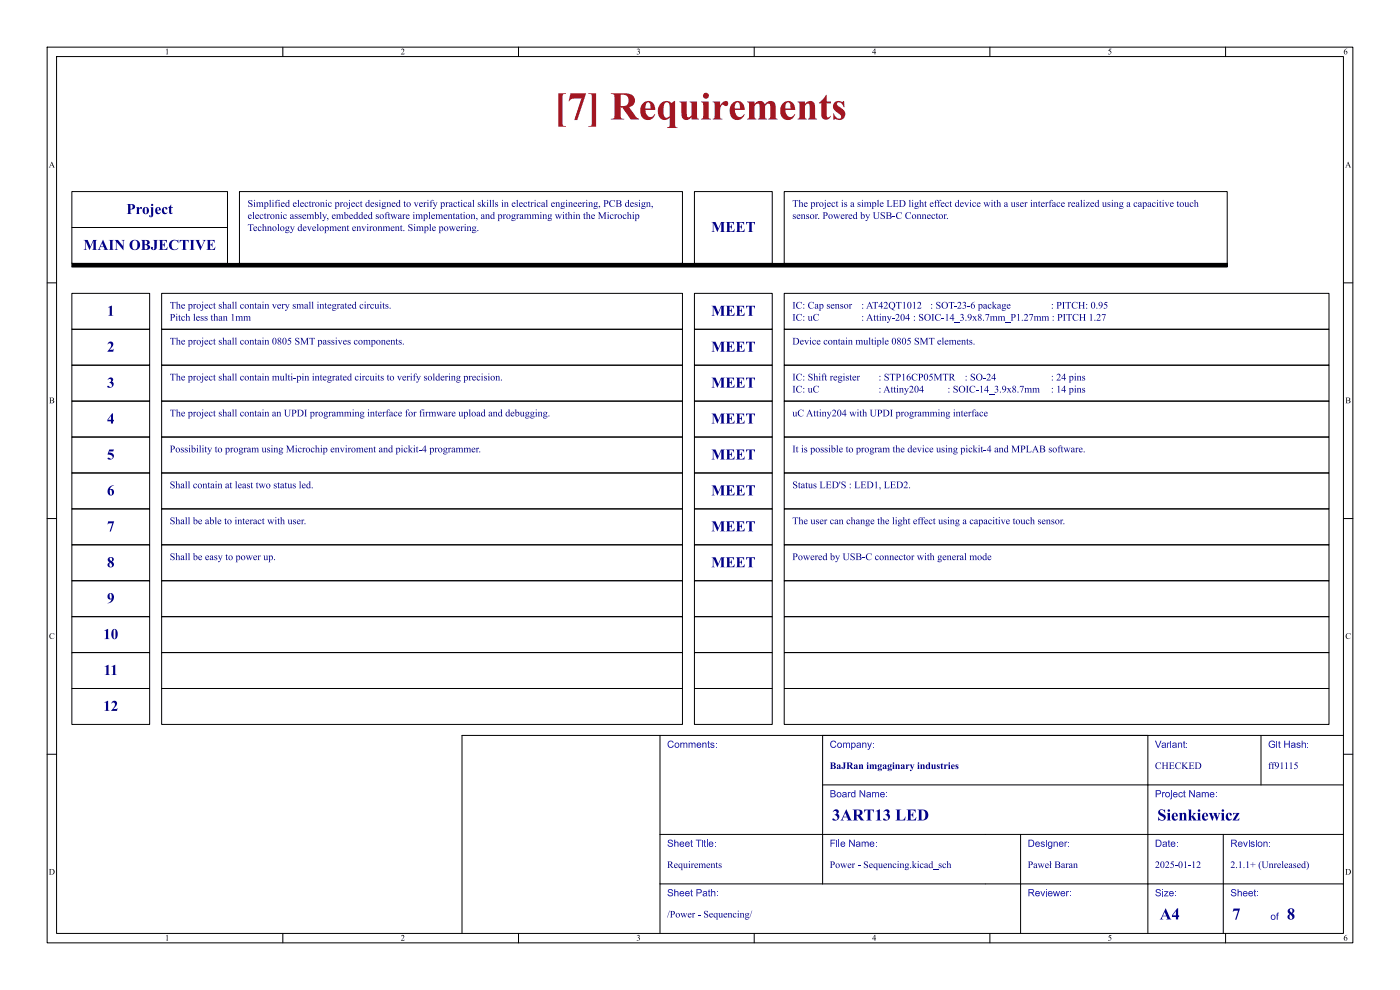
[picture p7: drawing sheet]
<svg xmlns="http://www.w3.org/2000/svg" width="297mm" height="210mm" viewBox="0 0 297 210" stroke-linecap="round" stroke-linejoin="round" font-family="sans-serif">
<defs><g id="words">
<text font-size="8.4" fill="#a21622" x="117.5" y="27.5">[7] Requirements</text>
<g font-size="3.5" fill="#00007f">
<text x="176.5" y="174.9">3ART13LED</text>
<text x="245.5" y="174.9">Sienkiewicz</text>
<text x="246" y="195.9">A4</text>
<text x="261.4" y="196">7</text>
<text x="273" y="196">8</text>
</g>
<g font-size="3.2" fill="#00007f">
<text x="26.8" y="46.2">Project</text>
<text x="17.7" y="53.8">MAIN OBJECTIVE</text>
<text x="150.9" y="50">MEET</text>
<text x="22.7" y="67.8">1</text>
<text x="150.9" y="67.8">MEET</text>
<text x="22.7" y="75.4">2</text>
<text x="150.9" y="75.4">MEET</text>
<text x="22.7" y="83.1">3</text>
<text x="150.9" y="83.1">MEET</text>
<text x="22.7" y="90.7">4</text>
<text x="150.9" y="90.7">MEET</text>
<text x="22.7" y="98.3">5</text>
<text x="150.9" y="98.3">MEET</text>
<text x="22.7" y="105.9">6</text>
<text x="150.9" y="105.9">MEET</text>
<text x="22.7" y="113.5">7</text>
<text x="150.9" y="113.5">MEET</text>
<text x="22.7" y="121.2">8</text>
<text x="150.9" y="121.2">MEET</text>
<text x="22.7" y="128.8">9</text>
<text x="21.9" y="136.4">10</text>
<text x="22" y="144">11</text>
<text x="21.9" y="151.6">12</text>
</g>
<g font-size="2.1" fill="#00007f">
<text x="52.5" y="44.7">Simplifiedelectronicprojectdesignedto verify practicalskills in electricalengineering,PCBdesign,</text>
<text x="52.5" y="47.3">electronicassembly,embeddedsoftwareimplementation,andprogrammingwithin theMicrochip</text>
<text x="168.1" y="44.7">Theprojectis asimpleLED light effectdevicewith auserinterfacerealizedusingacapacitivetouch</text>
<text x="168.1" y="47.3">sensor.Poweredby USB-CConnector.</text>
<text x="52.5" y="49.8">Technologydevelopmentenvironment.Simplepowering.</text>
<text x="36" y="66.3">Theprojectshallcontainverysmallintegratedcircuits.</text>
<text x="36" y="68.9">Pitchlessthan1mm</text>
<text x="168.1" y="66.3">IC: Capsensor : AT42QT1012 :</text>
<text x="168.1" y="68.9">IC: uC</text>
<text x="183.4" y="68.9">Attiny-204 : SOIC-14_3.9x8.7mm_P1.27mm</text>
<text x="199.5" y="66.3">SOT-23-6package:</text>
<text x="223.9" y="68.9">: PITCH1.27</text>
<text x="228.1" y="66.3">PITCH:0.95</text>
<text x="36" y="73.9">Theprojectshallcontain0805SMT passivescomponents.</text>
<text x="168.1" y="73.9">Devicecontainmultiple0805SMT elements.</text>
<text x="36" y="81.6">Theprojectshallcontainmulti-pin integratedcircuitsto verify solderingprecision.</text>
<text x="168.1" y="81.6">IC: Shift register:</text>
<text x="187.7" y="81.6">STP16CP05MTR :</text>
<text x="207.1" y="81.6">SO-24:</text>
<text x="36" y="89.2">TheprojectshallcontainanUPDI programminginterfacefor firmwareuploadanddebugging.</text>
<text x="168.1" y="89.2">uCAttiny204with UPDI programminginterface</text>
<text x="168.1" y="84.1">IC: uC:</text>
<text x="200.9" y="84.1">:</text>
<text x="205.7" y="84.1">SOIC-14_3.9x8.7mm:</text>
<text x="36" y="96.8">Possibilityto programusingMicrochipenviromentandpickit-4 programmer.</text>
<text x="168.1" y="96.8">It is possibleto programthedeviceusingpickit-4 andMPLAB software.</text>
<text x="36" y="104.4">Shallcontainatleasttwo statusled.</text>
<text x="168.1" y="104.4">StatusLED'S: LED1, LED2.</text>
<text x="36" y="112">Shallbeableto interactwith user.</text>
<text x="168.1" y="112">Theusercanchangethelight effectusingacapacitivetouchsensor.</text>
<text x="36" y="119.7">Shallbeeasyto powerup.</text>
<text x="168.1" y="119.7">Poweredby USB-Cconnectorwith generalmode</text>
<text x="176" y="163.7">BaJRanimgaginaryindustries</text>
<text x="245" y="163.7">CHECKED</text>
<text x="269" y="163.7">ff91115</text>
<text x="141.5" y="184.7">Requirements</text>
<text x="176" y="184.7">Power- Sequencing.kicad_sch</text>
<text x="223.7" y="184.7">Baran</text>
<text x="245" y="184.7">2025-01-12</text>
<text x="261" y="184.7">2.1.1+(Unreleased)</text>
<text x="141.5" y="195.2">/Power- Sequencing/</text>
</g>
<g font-size="2.1" fill="#00f">
<text x="141.5" y="159.2">Comments:</text>
<text x="176" y="159.2">Company:</text>
<text x="245" y="159.2">Variant:</text>
<text x="269" y="159.2">Git Hash:</text>
<text x="176" y="169.7">Board Name:</text>
<text x="245" y="169.7">Project Name:</text>
<text x="141.5" y="180.2">Sheet Title:</text>
<text x="176" y="180.2">File Name:</text>
<text x="218" y="180.2">Designer:</text>
<text x="245" y="180.2">Date:</text>
<text x="261" y="180.2">Revision:</text>
<text x="141.5" y="190.7">Sheet Path:</text>
<text x="218" y="190.7">Reviewer:</text>
<text x="245" y="190.7">Size:</text>
<text x="261" y="190.7">Sheet:</text>
<text x="269.5" y="195.7">of</text>
</g>
<g font-size="1.8">
<text x="35" y="12">1</text>
<text x="85" y="12">2</text>
<text x="135" y="12">3</text>
<text x="185" y="12">4</text>
<text x="235" y="12">5</text>
<text x="285" y="12">6</text>
<text x="10.3" y="36">A</text>
<text x="285.3" y="36">A</text>
<text x="10.4" y="86">B</text>
<text x="285.4" y="86">B</text>
<text x="10.4" y="136">C</text>
<text x="285.4" y="136">C</text>
<text x="10.3" y="186">D</text>
<text x="285.3" y="186">D</text>
<text x="35" y="200">1</text>
<text x="85" y="200">2</text>
<text x="135" y="200">3</text>
<text x="185" y="200">4</text>
<text x="235" y="200">5</text>
<text x="285" y="200">6</text>
</g>
</g></defs>
<g fill="none" stroke="#000" stroke-width=".21">
<path d="M10 10h277v190h-277zM12 12h273v186h-273zM60 10v2M110 10v2M160 10v2M210 10v2M260 10v2M10 60h2M285 60h2M10 110h2M285 110h2M10 160h2"/>
<path d="M209 177h76M216.5 177v21M259.5 177v21M285 160h2M285 166.5h-41.5v31.5M60 198v2M110 198v2M160 198v2M209 187.5h76M210 198v2M260 198v2"/>
</g>
<g fill="#00007f">
<path d="M218 182.7h.6a.42 .42 0 0 1 .5 .5 .42 .42 0 0 1-.7 .3l.1 .5 .1 .1h-.6l.2-.1v-1.2h.2v.6a.31 .31 0 0 0 .5-.3 .31 .31 0 0 0-.5-.3z"/>
<path d="M219.4 183.2l.5 .1 .1 .7 .1-.1-.1 .2-.7-.1v-.1l.3 .1 .2-.1v-.3l-.5 .3 .5-.4-.2-.3-.3 .3z"/>
<path d="M220.1 183.2h.4l-.1 .1 .2 .6 .3-.4-.3-.3h.5l-.1 .1 .2 .6 .2-.6-.1-.1h.3l-.4 1-.3-.6-.3 .6z"/>
<path d="M221.8 183.3l.4-.1 .3 .2v.1h-.6l.1 .4 .3 .1 .2-.2a.38 .38 0 0 1-.6 .3 .38 .38 0 0 1 0-.6h.4l-.2-.3-.4 .3z"/>
<path d="M222.6 182.8l.3-.1v.6l.2-.2-.2 .3 .1 .6 .1 .1h-.5l.2-.2v-.4l-.2 .2 .2-.3v-.5z"/>
</g>
<path d="M166.4 69.9h115.5v7.6h-115.5zM140 156v42M174.5 156v31.5M243.5 156v10.5h-69M267.5 156v10.5M285 156h-187v42M140 177h69M140 187.5h69" fill="none" stroke="#000" stroke-width=".21"/>
<path d="M15.2 55.9h245.1v.7h-245.1z" fill="#000"/>
<g fill="#00007f">
<path d="M184.3 71.7l.3-.1v1.4l.1 .1h-.4l.1-.1v-1z"/>
<path d="M187.1 71.7l.3-.1v1.4l.2 .1h-.5l.2-.1v-1z"/>
<path d="M199.8 71.7l.3-.1v1.4l.2 .1h-.5l.1-.1 .1-1z"/>
<circle cx="171.9" cy="71.7" r=".1"/>
<circle cx="179.6" cy="71.7" r=".1"/>
<circle cx="185.7" cy="71.7" r=".1"/>
</g>
<path d="M147.3 115.6h16.5v7.6h-16.5zM166.4 108h115.5v7.6h-115.5zM147.3 130.8h16.5v7.6h-16.5zM147.3 123.2h16.5v7.6h-16.5zM147.3 138.4h16.5v7.7h-16.5z" fill="none" stroke="#000" stroke-width=".21"/>
<g fill="#00007f">
<path d="M169.4 109.8l.3-.1v.7l.3-.2 .2 .1 .2 .9h-.4l.1-.2v-.6l-.1-.1-.3 .2v.6l.2 .1h-.5l.2-.1v-1z"/>
<path d="M180.5 109.8l.3-.1v.7l.3-.2 .2 .1 .2 .9h-.5l.2-.2v-.6l-.2-.1-.2 .2v.6l.2 .1h-.5l.1-.1v-1z"/>
<path d="M186.7 109.8l.3-.1v.7l.3-.2 .2 .1 .2 .9h-.4l.1-.2v-.6l-.1-.1-.3 .2v.6l.2 .1h-.5l.1-.1 .1-1z"/>
<path d="M189.3 109.8l.3-.1v1.4l.2 .1h-.5l.1-.1v-1z"/>
<path d="M191.5 109.8l.3-.1v.7l.3-.2 .2 .1 .2 .9h-.4l.1-.2v-.6l-.1-.1-.3 .2v.6l.2 .1h-.5l.1-.1v-1z"/>
<path d="M195 109.8l.3-.1 .2 .1v.2l-.3-.2-.1 .1v.3l.2 .1h-.2v.7l.2 .2h-.6l.2-.1v-.8l-.2-.1h.2z"/>
<path d="M195.7 109.8l.2-.1 .3 .1-.1 .2-.2-.2-.2 .1v.3l.3 .1h-.3v.7l.2 .2h-.5l.1-.1 .1-.8-.2-.1h.2z"/>
<path d="M218.5 109.8l.3-.1v.7l.3-.2 .2 .1 .2 .9h-.4l.1-.2v-.6l-.1-.1-.3 .2 .1 .6 .1 .1h-.5l.2-.1v-1z"/>
<circle cx="190.1" cy="109.8" r=".1"/>
<circle cx="201.2" cy="109.8" r=".1"/>
<circle cx="210.8" cy="109.8" r=".1"/>
<circle cx="212" cy="109.8" r=".1"/>
</g>
<path d="M166.4 115.6h115.5v7.6h-115.5zM166.4 138.4h115.5v7.7h-115.5zM166.4 130.8h115.5v7.6h-115.5zM166.4 146.1h115.5v7.6h-115.5z" fill="none" stroke="#000" stroke-width=".21"/>
<g fill="#00007f">
<path d="M175.1 117.4l.3-.1v1.3l.2 .1-.3 .1-.1-.1-.4 .1-.2-.3v-.2h.1l.2 .4 .3-.1-.1-.7h-.2l-.2 .4h-.1l.2-.4h.4v-.4z"/>
<path d="M176.1 117.4l.3-.1v.7a.46 .46 0 0 1 .7 .3 .46 .46 0 0 1-.5 .5l-.4-.1v-.6h.2v.6a.33 .33 0 0 0 .5-.3 .33 .33 0 0 0-.5-.3h-.2v-.6z"/>
<path d="M197.2 117.4l.4-.1v.7l.2-.2 .3 .1 .2 .9h-.5l.2-.2-.1-.6h-.1l-.2 .1v.6l.1 .1h-.5l.2-.1v-1z"/>
<path d="M204.6 117.4l.3-.1v1.4l.2 .1h-.5l.1-.1v-1z"/>
<path d="M208.9 117.4l.4-.1v1.3l.1 .1-.3 .1v-.1l-.4 .1-.3-.3v-.2h.2l.2 .4 .3-.1-.1-.7h-.2l-.2 .4h-.2l.3-.4h.4v-.4z"/>
<circle cx="196.3" cy="117.4" r=".1"/>
</g>
<path d="M166.4 62.2h115.5v7.7h-115.5zM166.4 123.2h115.5v7.6h-115.5z" fill="none" stroke="#000" stroke-width=".21"/>
<g fill="#00007f">
<path d="M198.7 64.1l.7-.1v.5a.3 .3 0 0 0-.3-.4 .3 .3 0 0 0-.2 .4l.1 .1a.49 .49 0 0 1 .5 .3 .49 .49 0 0 1-.2 .6h-.7l.1-.5a.33 .33 0 0 0 .3 .5 .33 .33 0 0 0 .2-.5 .52 .52 0 0 1-.5-.3 .52 .52 0 0 1 0-.6z"/>
<path d="M210.4 64.1l.4-.1v.9l.3-.3-.1-.1h.4l-.5 .4 .6 .6h-.5l-.2-.6v.5l.1 .1h-.5l.2-.2v-1.1z"/>
<path d="M224.1 64.1h.5a.43 .43 0 0 1 .6 .4 .43 .43 0 0 1-.7 .3v.6l.2 .1h-.6l.2-.2v-1.1h.2v.6a.32 .32 0 0 0 .4-.3 .32 .32 0 0 0-.4-.3z"/>
<path d="M225.3 64.1h.6l-.2 .2v1l.2 .2h-.6l.2-.3v-1z"/>
<path d="M226.1 64.1h1.1v.3l-.1-.2-.4-.1v1.2l.2 .2h-.6l.2-.2v-1.2l-.3 .1-.2 .2z"/>
<path d="M227.6 64.2l1-.2v.5a.54 .54 0 0 0-.7-.4 .54 .54 0 0 0-.3 .8l.1 .3 .3 .2h.4l.2-.3a.61 .61 0 0 1-.9 .3 .77 .77 0 0 1-.1-1.2z"/>
<circle cx="223.2" cy="64.6" r=".12"/>
<circle cx="223.2" cy="65.4" r=".12"/>
</g>
<path d="M166.4 85.1h115.5v7.6h-115.5zM166.4 100.3h115.5v7.7h-115.5z" fill="none" stroke="#000" stroke-width=".21"/>
<g fill="#00007f">
<path d="M182.9 87l.3-.2v.7l.3-.1h.2l.2 .9h-.4l.1-.2v-.5l-.1-.1-.3 .1 .1 .6 .1 .1h-.5l.2-.1v-1z"/>
<path d="M206.4 87l.3-.2 .3 .2-.1 .1-.2-.2-.2 .1v.4h.2h-.2v.8l.2 .1h-.6l.2-.1v-.8h-.2h.2z"/>
<circle cx="174" cy="87" r=".1"/>
<circle cx="182" cy="87" r=".1"/>
<circle cx="199.2" cy="87" r=".1"/>
<circle cx="202.4" cy="87" r=".1"/>
</g>
<path d="M166.4 77.5h115.5v7.6h-115.5zM147.3 146.1h16.5v7.6h-16.5z" fill="none" stroke="#000" stroke-width=".21"/>
<g fill="#00007f">
<path d="M172.5 79.3l.4-.1v.7l.2-.2 .3 .1 .2 .9h-.5l.2-.2-.1-.6h-.1l-.2 .1v.6l.1 .1h-.4l.1-.1v-1z"/>
<path d="M174.6 79.3l.3-.1 .2 .2-.1 .1-.2-.2-.2 .1v.3l.3 .1h-.3v.7l.2 .2h-.5l.1-.1 .1-.8-.2-.1h.2z"/>
<path d="M206 79.4l.8-.1-.1 .4a.3 .3 0 0 0-.2-.4 .3 .3 0 0 0-.3 .4l.1 .1a.49 .49 0 0 1 .5 .3 .49 .49 0 0 1-.2 .6h-.7l.1-.4a.33 .33 0 0 0 .3 .4 .33 .33 0 0 0 .3-.5h-.1a.52 .52 0 0 1-.5-.3 .52 .52 0 0 1 0-.5z"/>
<path d="M224.3 79.4a.47 .47 0 0 1 .7 .2 .47 .47 0 0 1-.3 .6l-.4 .3 .8-.1-.1 .3h-.9a.89 .89 0 0 0 .6-1.2l-.3-.1-.2 .3z"/>
<path d="M225.8 79.3h.1v.9h.2v.1h-.2v.4h-.1v-.4h-.6v-.1h.6v-.7l-.6 .7z"/>
<path d="M226.7 79.8l.4-.1v.3a.4 .4 0 0 1 .6-.2 .4 .4 0 0 1 0 .6l-.2 .3h-.4v.4l.1 .1h-.5l.2-.2v-1h.2v.6a.32 .32 0 0 0 .4-.3 .32 .32 0 0 0-.4-.3z"/>
<path d="M227.9 79.8l.3-.1v.9l.1 .1h-.4l.1-.6z"/>
<path d="M228.4 79.8l.3-.1v.2l.5-.1 .3 .9h-.5l.1-.2-.1-.6-.3 .1v.6l.2 .1h-.5l.2-.1v-.6z"/>
<path d="M229.6 79.8l.5-.1v.4l-.1-.3-.3 .1 .2 .2a.35 .35 0 0 1 .3 .5 .35 .35 0 0 1-.6 .1v-.3l.2 .3 .3-.2-.5-.4z"/>
<path d="M188.1 81.8l.8 1.5h-.6l.2-.1-.1-.4h-.6l-.1 .3 .1 .2h-.4l.3-.6h.6l-.2-.5-.4 .5z"/>
<path d="M189.2 82l.1 .3h.2l-.2 .1v.7h.2l-.2 .2-.2-.2v-.7h-.2z"/>
<path d="M189.8 82l.1 .3h.2l-.2 .1v.7h.2l-.2 .2-.2-.2v-.7h-.2z"/>
<path d="M190.2 82.4l.3-.1v.8l.1 .2h-.4l.1-.6z"/>
<path d="M190.7 82.4l.3-.1v.2l.5-.2 .3 1h-.5l.1-.2-.1-.7-.3 .1v.6l.2 .2h-.5l.2-.1v-.7z"/>
<path d="M191.8 82.3h.4l-.1 .2 .3 .5 .2-.6-.1-.1h.3l-.8 1.4-.2-.1 .3-.1 .2-.3z"/>
<path d="M193.1 81.9a.47 .47 0 0 1 .6 .2 .47 .47 0 0 1-.3 .7l-.3 .3 .7-.1-.1 .3-.8-.1a.89 .89 0 0 0 .6-1.1l-.3-.1-.3 .2z"/>
<path d="M194.2 82v-.1a.72 .72 0 0 1 .8 .5 .72 .72 0 0 1-.4 .9h-.3l-.2-.2-.1-.5h.2a.36 .36 0 0 0-.1 .4 .36 .36 0 0 0 .4 .2l.2-.9-.2-.4a.43 .43 0 0 0-.3 .7h-.2z"/>
<path d="M195.7 81.8h.1v.9h.2v.2h-.2v.4h-.2v-.4h-.6v-.2h.6v-.7l-.6 .7z"/>
<path d="M202.4 81.9l.7-.1v.5a.3 .3 0 0 0-.3-.4 .3 .3 0 0 0-.3 .4l.1 .1a.49 .49 0 0 1 .6 .3 .49 .49 0 0 1-.3 .6h-.6v-.5a.33 .33 0 0 0 .3 .5 .33 .33 0 0 0 .3-.5h-.1a.52 .52 0 0 1-.4-.3 .52 .52 0 0 1 0-.6z"/>
<path d="M203.6 82a.71 .71 0 0 1 1.1 .2 .71 .71 0 0 1-.4 1 .71 .71 0 0 1-.9-.6h.2a.51 .51 0 0 0 .6 .6 .51 .51 0 0 0 .3-.8 .47 .47 0 0 0-.5-.5 .47 .47 0 0 0-.4 .7h-.2z"/>
<path d="M204.9 81.9h.6l-.2 .2v1l.2 .2h-.6l.2-.3v-1z"/>
<path d="M226.7 82.4l.4-.1v.2a.4 .4 0 0 1 .6-.1 .4 .4 0 0 1 0 .6l-.2 .3-.4-.1v.4l.1 .1h-.5l.2-.1v-1h.2v.5a.32 .32 0 0 0 .4-.3 .32 .32 0 0 0-.4-.2z"/>
<path d="M227.9 82.4l.3-.1v.8l.1 .2h-.4l.1-.6z"/>
<path d="M228.4 82.4l.3-.1v.2l.5-.2 .3 1h-.5l.1-.2-.1-.7-.3 .1v.6l.2 .2h-.5l.2-.1v-.7z"/>
<path d="M229.6 82.4l.5-.1v.3l-.1-.2h-.3l.2 .3a.35 .35 0 0 1 .3 .4 .35 .35 0 0 1-.6 .2v-.4l.2 .3 .3-.1-.5-.4z"/>
<circle cx="173.9" cy="79.3" r=".1"/>
<circle cx="179.1" cy="79.3" r=".1"/>
<circle cx="186.7" cy="79.8" r=".12"/>
<circle cx="186.7" cy="80.6" r=".12"/>
<circle cx="223.2" cy="79.8" r=".12"/>
<circle cx="223.2" cy="80.6" r=".12"/>
<circle cx="228.1" cy="79.3" r=".1"/>
<circle cx="186.7" cy="82.4" r=".12"/>
<circle cx="186.7" cy="83.2" r=".12"/>
<circle cx="228.1" cy="81.9" r=".1"/>
</g>
<path d="M166.4 92.7h115.5v7.6h-115.5z" fill="none" stroke="#000" stroke-width=".21"/>
<g fill="#00007f">
<path d="M176.3 94.6l.3-.1v.7a.46 .46 0 0 1 .7 .2 .46 .46 0 0 1-.5 .6l-.4-.1v-.7h.2v.6a.33 .33 0 0 0 .5-.3 .33 .33 0 0 0-.5-.3h-.2v-.5z"/>
<path d="M177.4 94.6l.3-.1v1.3l.2 .1h-.5l.1-.1v-.9z"/>
<path d="M190 94.6l.3-.1v.7l.2-.2h.3l.2 .9h-.5l.2-.2v-.5l-.2-.1-.2 .1v.7h.1h-.4l.1-.1v-.9z"/>
<path d="M193.1 94.6l.3-.1v1.3l.2 .1-.3 .1-.1-.2-.4 .1-.2-.3v-.2h.1l.2 .4h.3l-.1-.7h-.2l-.2 .3h-.1l.2-.4h.4v-.4z"/>
<path d="M206.4 94.6l.3-.1v.9l.3-.3v-.1h.4l-.5 .4 .5 .5h-.4l-.3-.5v.5h.1h-.4l.1-.2v-1z"/>
<path d="M213.5 94.6l.3-.1v1.3l.2 .1-.3 .1v-.2l-.5 .1-.2-.3v-.2h.2l.1 .4h.4l-.2-.7h-.2l-.1 .3h-.2l.3-.4h.4l-.1-.4z"/>
<path d="M224.7 94.6l.3-.1 .2 .1-.1 .1-.2-.2-.2 .1v.4l.3 .1h-.3v.7l.2 .1h-.5l.1-.1 .1-.7-.2-.1h.2z"/>
<circle cx="170.2" cy="94.6" r=".1"/>
<circle cx="176" cy="94.6" r=".1"/>
<circle cx="195.9" cy="94.6" r=".1"/>
<circle cx="200.8" cy="94.6" r=".1"/>
<circle cx="205.1" cy="94.6" r=".1"/>
<circle cx="207.7" cy="94.6" r=".1"/>
</g>
<path d="M166.4 40.6h93.9v15.3h-93.9zM147.3 77.5h16.5v7.6h-16.5zM147.3 69.9h16.5v7.6h-16.5z" fill="none" stroke="#000" stroke-width=".21"/>
<g fill="#00007f">
<path d="M169.4 42.5l.3-.1v.7l.3-.2 .2 .1 .2 .9h-.4l.1-.2v-.6l-.1-.1-.3 .2v.6l.2 .1h-.5l.2-.2v-.9z"/>
<path d="M186 42.5l.4-.1v1.3l.1 .2h-.4l.1-.2v-.9z"/>
<path d="M192.8 42.5l.3-.1v1.3l.2 .2h-.5l.1-.2v-.9z"/>
<path d="M195 42.5l.3-.1v.7l.3-.2 .2 .1 .2 .9h-.4l.1-.2v-.6l-.1-.1-.3 .2v.6l.2 .1h-.5l.1-.2v-.9z"/>
<path d="M198.5 42.5l.3-.1 .2 .1v.2l-.3-.2-.1 .1-.1 .3 .3 .1h-.3l.1 .7 .2 .2h-.6l.2-.1v-.8l-.2-.1h.2z"/>
<path d="M199.2 42.5l.2-.1 .3 .1-.1 .2-.2-.2-.2 .1v.3l.3 .1h-.3v.7l.2 .2h-.5l.1-.1v-.8l-.1-.1h.1z"/>
<path d="M203.1 42.5l.3-.1v1.3l.2 .1-.3 .1v-.1l-.5 .1-.2-.4v-.1h.2l.1 .3h.4l-.2-.7h-.2l-.1 .4h-.2l.3-.5 .4 .1-.1-.4z"/>
<path d="M211.3 42.5l.4-.1v.7l.2-.2 .3 .1 .2 .9h-.5l.2-.2v-.6l-.2-.1-.2 .2v.6l.1 .1h-.4l.1-.2v-.9z"/>
<path d="M222.8 42.5l.3-.1 .2 .1-.1 .2-.2-.2-.1 .1-.1 .3 .3 .1h-.3l.1 .7 .2 .2h-.6l.2-.1v-.8l-.2-.1h.2z"/>
<path d="M229.2 42.5l.3-.1v1.3l.1 .2h-.4l.1-.2v-.9z"/>
<path d="M232.8 42.5l.3-.1v1.3l.1 .1-.2 .1-.1-.1-.4 .1-.2-.4v-.1h.1l.2 .3h.3l-.1-.7h-.2l-.2 .4h-.1l.2-.5 .4 .1v-.4z"/>
<path d="M253.3 42.5l.3-.1v.7l.3-.2 .2 .1 .2 .9h-.5l.2-.2v-.6l-.2-.1-.2 .2v.6l.2 .1h-.5l.1-.2v-.9z"/>
<path d="M181.5 45.1l.3-.1v1.3l.1 .1-.2 .1-.1-.2-.4 .1-.2-.3v-.2h.1l.2 .4h.3l-.1-.7h-.2l-.2 .3h-.1l.2-.4h.4v-.4z"/>
<path d="M182.5 45.1l.3-.1v.6a.46 .46 0 0 1 .7 .3 .46 .46 0 0 1-.5 .6l-.4-.2v-.6h.2v.6a.33 .33 0 0 0 .5-.3 .33 .33 0 0 0-.5-.3h-.2v-.6z"/>
<circle cx="175.1" cy="42.5" r=".11"/>
<circle cx="178.7" cy="42.5" r=".1"/>
<circle cx="183" cy="42.5" r=".1"/>
<circle cx="193.6" cy="42.5" r=".1"/>
<circle cx="205.9" cy="42.5" r=".1"/>
<circle cx="210.5" cy="42.5" r=".1"/>
<circle cx="218.8" cy="42.5" r=".1"/>
<circle cx="230" cy="42.5" r=".1"/>
<circle cx="236" cy="42.5" r=".1"/>
<circle cx="245.6" cy="42.5" r=".1"/>
<circle cx="246.8" cy="42.5" r=".1"/>
</g>
<path d="M147.3 40.6h16.5v15.3h-16.5zM15.2 69.9h16.5v7.6h-16.5zM147.3 62.2h16.5v7.7h-16.5zM147.3 92.7h16.5v7.6h-16.5zM147.3 85.1h16.5v7.6h-16.5zM34.3 108h110.5v7.6h-110.5zM147.3 108h16.5v7.6h-16.5zM147.3 100.3h16.5v7.7h-16.5zM34.3 130.8h110.5v7.6h-110.5zM34.3 123.2h110.5v7.6h-110.5z" fill="none" stroke="#000" stroke-width=".21"/>
<g fill="#00007f">
<path d="M37.2 109.8l.3-.1v.7l.3-.2 .2 .1 .2 .9h-.4l.1-.2v-.6l-.1-.1-.3 .2v.6l.2 .1h-.5l.2-.1v-1z"/>
<path d="M39.3 109.8l.3-.1v1.4l.2 .1h-.5l.1-.1v-1z"/>
<path d="M39.9 109.8l.3-.1v1.4l.1 .1h-.4l.1-.1v-1z"/>
<path d="M40.9 109.8l.3-.1v.7a.46 .46 0 0 1 .8 .3 .46 .46 0 0 1-.6 .5l-.3-.1v-.6h.1v.5a.33 .33 0 0 0 .5-.2 .33 .33 0 0 0-.5-.3h-.1v-.6z"/>
<path d="M44.4 109.8l.3-.1v.7a.46 .46 0 0 1 .8 .3 .46 .46 0 0 1-.6 .5l-.3-.1v-.6h.1v.5a.33 .33 0 0 0 .5-.2 .33 .33 0 0 0-.5-.3h-.1v-.6z"/>
<path d="M45.5 109.8l.4-.1v1.4l.1 .1h-.4l.1-.1v-1z"/>
<path d="M59.4 109.8l.3-.1v.7l.3-.2 .2 .1 .2 .9h-.4l.1-.2v-.6l-.1-.1-.3 .2 .1 .6 .1 .1h-.5l.2-.1v-1z"/>
<circle cx="50.1" cy="109.8" r=".1"/>
<circle cx="58.5" cy="109.8" r=".1"/>
</g>
<path d="M34.3 115.6h110.5v7.6h-110.5z" fill="none" stroke="#000" stroke-width=".21"/>
<g fill="#00007f">
<path d="M37.2 117.4l.3-.1v.7l.3-.2 .2 .1 .2 .9h-.4l.1-.2v-.6h-.1l-.3 .1v.6l.2 .1h-.5l.2-.1v-1z"/>
<path d="M39.3 117.4l.3-.1v1.4l.2 .1h-.5l.1-.1v-1z"/>
<path d="M39.9 117.4l.3-.1v1.4l.1 .1h-.4l.1-.1v-1z"/>
<path d="M40.9 117.4l.3-.1v.7a.46 .46 0 0 1 .8 .3 .46 .46 0 0 1-.6 .5l-.3-.1v-.6h.1v.6a.33 .33 0 0 0 .5-.3 .33 .33 0 0 0-.5-.3h-.1v-.6z"/>
</g>
<path d="M34.3 100.3h110.5v7.7h-110.5z" fill="none" stroke="#000" stroke-width=".21"/>
<g fill="#00007f">
<path d="M37.2 102.2l.3-.1v.7l.3-.2 .2 .1 .2 .9h-.4l.1-.2v-.6l-.1-.1-.3 .1v.7l.2 .1h-.5l.2-.2v-.9z"/>
<path d="M39.3 102.2l.3-.1v1.3l.2 .2h-.5l.1-.2v-.9z"/>
<path d="M39.9 102.2l.3-.1v1.3l.1 .2h-.4l.1-.2v-.9z"/>
<path d="M49.9 102.2l.3-.1v1.3l.2 .2h-.5l.1-.2v-.9z"/>
<path d="M63.4 102.2l.4-.1v1.3l.1 .2h-.5l.2-.2v-.9z"/>
<path d="M65.5 102.2l.3-.1v1.3l.2 .1-.3 .1-.1-.1-.4 .1-.2-.4v-.1h.2l.1 .3h.3l-.1-.7h-.2l-.1 .4h-.2l.3-.5 .3 .1v-.5z"/>
<circle cx="45.8" cy="102.2" r=".1"/>
</g>
<path d="M34.3 92.7h110.5v7.6h-110.5z" fill="none" stroke="#000" stroke-width=".21"/>
<g fill="#00007f">
<path d="M40.5 94.6l.3-.1v.7a.46 .46 0 0 1 .8 .2 .46 .46 0 0 1-.6 .6l-.3-.1v-.7h.1v.6a.33 .33 0 0 0 .5-.3 .33 .33 0 0 0-.5-.3h-.1v-.5z"/>
<path d="M42.2 94.6l.4-.1v1.3l.1 .1h-.5l.2-.1v-.9z"/>
<path d="M66.8 94.6l.4-.1v.7l.2-.2h.2l.3 .9h-.5l.1-.2v-.5l-.1-.1-.2 .1v.7h.1h-.5l.2-.1v-.9z"/>
<path d="M82.9 94.6l.3-.1v1.3l.2 .1-.3 .1v-.2l-.5 .1-.2-.3v-.2h.2l.1 .4h.4l-.2-.7h-.2l-.1 .3h-.2l.3-.4h.4l-.1-.4z"/>
<path d="M86.5 94.6l.4-.1v.9l.3-.3-.1-.1h.5l-.6 .4 .6 .5h-.5l-.2-.5v.5h.1h-.5l.2-.2v-1z"/>
<path d="M90.2 94.5h.1v.9h.2v.2h-.2v.3h-.2v-.3h-.6v-.2h.6v-.7l-.6 .7z"/>
<circle cx="40.2" cy="94.6" r=".1"/>
<circle cx="41.9" cy="94.6" r=".1"/>
<circle cx="43.1" cy="94.6" r=".1"/>
<circle cx="57.7" cy="94.6" r=".1"/>
<circle cx="62.9" cy="94.6" r=".1"/>
<circle cx="68.2" cy="94.6" r=".1"/>
<circle cx="73.5" cy="94.6" r=".1"/>
<circle cx="85.3" cy="94.6" r=".1"/>
<circle cx="87.9" cy="94.6" r=".1"/>
</g>
<path d="M34.3 85.1h110.5v7.6h-110.5zM34.3 138.4h110.5v7.7h-110.5z" fill="none" stroke="#000" stroke-width=".21"/>
<g fill="#00007f">
<path d="M37.3 87l.4-.2v.7l.2-.1h.2l.3 .9h-.5l.1-.2v-.5l-.1-.1-.2 .1v.6l.1 .1h-.5l.2-.1v-1z"/>
<path d="M47.2 87l.3-.2v.7l.2-.1h.3l.2 .9h-.5l.2-.2v-.5l-.2-.1-.2 .1v.6l.1 .1h-.4l.1-.1v-1z"/>
<path d="M49.2 87l.3-.2v1.4l.2 .1h-.5l.2-.1v-1z"/>
<path d="M49.8 87l.3-.2v1.4l.2 .1h-.5l.2-.1v-1z"/>
<path d="M82.2 87l.2-.2 .3 .2-.1 .1-.2-.2-.2 .1v.4h.3h-.3v.8l.2 .1h-.5l.1-.1v-.8h-.1h.1z"/>
<path d="M86.3 87l.2-.2 .3 .2-.1 .1-.2-.2-.2 .1v.4h.2h-.2v.8l.2 .1h-.5l.1-.1v-.8h-.2h.2z"/>
<path d="M89.3 87l.2-.2 .3 .2-.1 .1-.2-.2-.2 .1v.4h.3h-.3v.8l.2 .1h-.5l.1-.1 .1-.8h-.2h.2z"/>
<path d="M99.4 87l.4-.2v1.4l.1 .1h-.5l.2-.1v-1z"/>
<path d="M102.6 87l.3-.2v1.4h.1l-.2 .2-.1-.2-.4 .1-.3-.3v-.2h.2l.2 .4h.3l-.1-.8h-.2l-.2 .4h-.2l.3-.4h.4v-.4z"/>
<path d="M106.2 87l.3-.2v1.4h.2l-.3 .2-.1-.2-.4 .1-.2-.3v-.2h.1l.2 .4h.3l-.1-.8h-.2l-.2 .4h-.1l.2-.4h.4v-.4z"/>
<path d="M107.8 87l.3-.2v1.4h.2l-.3 .2-.1-.2-.4 .1-.2-.3v-.2h.1l.2 .4h.3l-.1-.8h-.2l-.2 .4h-.1l.2-.4h.4v-.4z"/>
<path d="M109.2 87l.3-.2v.7a.46 .46 0 0 1 .8 .3 .46 .46 0 0 1-.6 .6l-.3-.2v-.6h.1v.6a.33 .33 0 0 0 .5-.3 .33 .33 0 0 0-.5-.3h-.1l-.1-.6z"/>
<circle cx="43" cy="87" r=".11"/>
<circle cx="55.8" cy="87" r=".1"/>
<circle cx="74.9" cy="87" r=".1"/>
<circle cx="78.2" cy="87" r=".1"/>
<circle cx="89.9" cy="87" r=".1"/>
<circle cx="113.8" cy="87" r=".1"/>
</g>
<path d="M50.8 40.6h94v15.3h-94z" fill="none" stroke="#000" stroke-width=".21"/>
<g fill="#00007f">
<path d="M57.1 42.5l.3-.1v1.3l.2 .2h-.5l.1-.2v-.9z"/>
<path d="M58.6 42.5l.3-.1 .2 .1-.1 .2-.2-.2-.1 .1-.1 .3 .3 .1h-.3v.7l.3 .2h-.6l.2-.1v-.8l-.2-.1h.2z"/>
<path d="M61 42.5l.4-.1v1.3l.1 .1-.3 .1v-.1l-.4 .1-.3-.4v-.1h.2l.2 .3h.3l-.1-.7h-.2l-.2 .4h-.2l.3-.5 .4 .1v-.4z"/>
<path d="M63.1 42.5l.3-.1v1.3l.1 .2h-.4l.1-.2v-.9z"/>
<path d="M78 42.5l.4-.1v1.3l.1 .1-.3 .1v-.1l-.4 .1-.3-.4v-.1h.2l.1 .3h.4l-.1-.7h-.2l-.2 .4h-.2l.3-.5 .4 .1v-.4z"/>
<path d="M84.5 42.5l.4-.1v1.3l.1 .1-.3 .1v-.1l-.4 .1-.3-.4v-.1h.2l.2 .3h.3l-.1-.7h-.2l-.2 .4h-.2l.3-.5 .4 .1v-.4z"/>
<path d="M91.5 42.5l.2-.1 .3 .1-.1 .2-.2-.2-.2 .1v.3l.3 .1h-.3v.7l.2 .2h-.5l.1-.1v-.8l-.2-.1h.2z"/>
<path d="M100.2 42.5l.3-.1v1.3l.2 .2h-.5l.1-.2v-.9z"/>
<path d="M102.1 42.5l.3-.1v.9l.4-.3-.1-.1h.4l-.5 .4 .6 .6h-.5l-.3-.6v.5l.2 .1h-.5l.2-.2-.1-1.1z"/>
<path d="M103.8 42.5l.3-.1v1.3l.2 .2h-.5l.2-.2v-.9z"/>
<path d="M104.4 42.5l.3-.1v1.3l.2 .2h-.5l.1-.2 .1-.9z"/>
<path d="M109.5 42.5l.3-.1v1.3l.2 .2h-.5l.1-.2v-.9z"/>
<path d="M115.8 42.5l.3-.1v1.3l.1 .2h-.4l.1-.2v-.9z"/>
<path d="M133.1 42.5l.3-.1v1.3l.2 .1-.3 .1v-.1l-.5 .1-.2-.4v-.1h.2l.1 .3h.4l-.2-.7h-.2l-.1 .4h-.2l.3-.5 .4 .1-.1-.4z"/>
<path d="M53.5 45.1l.4-.1v1.3l.1 .1h-.5l.2-.1v-.9z"/>
<path d="M66.7 45.1l.3-.1v.6a.46 .46 0 0 1 .7 .3 .46 .46 0 0 1-.5 .6l-.4-.2v-.6h.2v.6a.33 .33 0 0 0 .5-.3 .33 .33 0 0 0-.5-.3h-.2v-.6z"/>
<path d="M67.8 45.1l.3-.1v1.3l.2 .1h-.5l.1-.1 .1-.9z"/>
<path d="M72.9 45.1l.4-.1v.6a.46 .46 0 0 1 .7 .3 .46 .46 0 0 1-.6 .6l-.3-.2v-.6h.2v.6a.33 .33 0 0 0 .4-.3 .33 .33 0 0 0-.4-.3h-.2v-.6z"/>
<path d="M75.5 45.1l.3-.1 .1 1.3 .1 .1-.3 .1v-.2l-.4 .1-.3-.3v-.2h.2l.1 .4h.4l-.1-.7h-.3l-.1 .3h-.2l.3-.4h.4v-.4z"/>
<path d="M76.6 45.1l.3-.1v1.3l.2 .1-.3 .1-.1-.2-.4 .1-.2-.3v-.2h.2l.1 .4h.3l-.1-.7h-.2l-.1 .3h-.2l.3-.4h.3v-.4z"/>
<path d="M78.6 45.1l.3-.1v1.3l.2 .1-.3 .1v-.2l-.5 .1-.2-.3v-.2h.2l.1 .4h.4l-.2-.7h-.2l-.1 .3h-.2l.3-.4h.4l-.1-.4z"/>
<path d="M81.9 45.1l.3-.1 .2 .1v.1l-.3-.2-.1 .1v.4h.2h-.2v.8l.2 .1h-.6l.2-.1v-.8h-.2h.2z"/>
<path d="M90.9 45.1l.3-.1v1.3l.2 .1h-.5l.1-.1v-.9z"/>
<path d="M104.5 45.1l.4-.1v1.3l.1 .1-.3 .1v-.2l-.4 .1-.3-.3v-.2h.2l.2 .4h.3l-.1-.7h-.2l-.2 .3h-.2l.3-.4h.4v-.4z"/>
<path d="M120.4 45.1l.4-.1v.7l.2-.2h.3l.2 .9h-.5l.2-.2-.1-.5-.1-.1-.2 .1v.7h.1h-.5l.2-.1v-.9z"/>
<path d="M124.3 45.1l.3-.1v.7l.3-.2h.2l.2 .9h-.4l.1-.2v-.5l-.1-.1-.3 .1v.7h.2h-.5l.1-.1v-.9z"/>
<path d="M133 45.1l.3-.1v.7l.3-.2h.2l.2 .9h-.4l.1-.2v-.5l-.1-.1-.3 .1v.7h.2h-.5l.1-.1v-.9z"/>
<path d="M55.6 47.6l.3-.1v.7l.3-.2 .2 .1 .2 .9h-.5l.2-.2v-.6l-.2-.1-.2 .2v.6l.2 .1h-.5l.1-.1v-1z"/>
<path d="M58.8 47.6l.4-.1v1.4l.1 .1h-.5l.2-.1v-1z"/>
<path d="M63.7 47.6l.3-.1v1.3l.2 .1-.3 .1-.1-.1-.4 .1-.2-.3v-.2h.1l.2 .4 .3-.1-.1-.7h-.2l-.2 .4h-.1l.2-.4h.4v-.4z"/>
<path d="M67.2 47.6l.3-.1v1.4l.2 .1h-.5l.1-.1v-1z"/>
<path d="M91 47.6l.4-.1v1.4l.1 .1h-.4l.1-.1v-1z"/>
<circle cx="54" cy="42.5" r=".1"/>
<circle cx="57.9" cy="42.5" r=".1"/>
<circle cx="59.2" cy="42.5" r=".1"/>
<circle cx="69.2" cy="42.5" r=".1"/>
<circle cx="74.1" cy="42.5" r=".11"/>
<circle cx="80.6" cy="42.5" r=".1"/>
<circle cx="90.8" cy="42.5" r=".1"/>
<circle cx="97.9" cy="42.5" r=".1"/>
<circle cx="103.5" cy="42.5" r=".1"/>
<circle cx="106.6" cy="42.5" r=".1"/>
<circle cx="113.5" cy="42.5" r=".1"/>
<circle cx="120.2" cy="42.5" r=".1"/>
<circle cx="124.5" cy="42.5" r=".1"/>
<circle cx="135.7" cy="42.5" r=".1"/>
</g>
<path d="M34.3 69.9h110.5v7.6h-110.5z" fill="none" stroke="#000" stroke-width=".21"/>
<g fill="#00007f">
<path d="M37.3 71.7l.4-.1v.7l.2-.2 .2 .1 .3 .9h-.5l.1-.2v-.6l-.1-.1-.2 .2v.6l.1 .1h-.5l.2-.1v-1z"/>
<path d="M47.2 71.7l.3-.1v.7l.2-.2 .3 .1 .2 .9h-.5l.2-.2v-.6l-.2-.1-.2 .2v.6l.1 .1h-.4l.1-.1v-1z"/>
<path d="M49.2 71.7l.3-.1v1.4l.2 .1h-.5l.2-.1v-1z"/>
<path d="M49.8 71.7l.3-.1v1.4l.2 .1h-.5l.2-.1v-1z"/>
<circle cx="43" cy="71.7" r=".11"/>
<circle cx="55.8" cy="71.7" r=".1"/>
<circle cx="71.3" cy="71.7" r=".1"/>
</g>
<path d="M34.3 62.2h110.5v7.7h-110.5z" fill="none" stroke="#000" stroke-width=".21"/>
<g fill="#00007f">
<path d="M37.3 64.1l.4-.1v.7l.2-.2 .2 .1 .3 .9h-.5l.1-.2v-.6l-.1-.1-.2 .1v.7l.1 .1h-.5l.2-.2v-.9z"/>
<path d="M47.2 64.1l.3-.1v.7l.2-.2 .3 .1 .2 .9h-.5l.2-.2v-.6l-.2-.1-.2 .1v.7l.1 .1h-.4l.1-.2v-.9z"/>
<path d="M49.2 64.1l.3-.1v1.3l.2 .2h-.5l.2-.2v-.9z"/>
<path d="M49.8 64.1l.3-.1v1.3l.2 .2h-.5l.2-.2v-.9z"/>
<path d="M65.5 64.1l.3-.1v1.3l.2 .2h-.5l.2-.2v-.9z"/>
<path d="M66.1 64.1l.3-.1v1.3l.2 .2h-.5l.1-.2 .1-.9z"/>
<path d="M75.2 64.1l.3-.1v1.3l.2 .1-.3 .1v-.1l-.5 .1-.2-.4v-.1h.2l.1 .3h.4l-.2-.7h-.2l-.1 .4h-.2l.3-.5 .4 .1-.1-.5z"/>
<path d="M39.3 66.7l.4-.2v.7l.2-.1h.3l.2 .9h-.5l.2-.2-.1-.5-.1-.1-.2 .1v.6l.1 .1h-.5l.2-.1v-1z"/>
<path d="M41 66.7l.3-.2v1.4l.2 .1h-.5l.1-.1v-1z"/>
<path d="M45.3 66.7l.3-.2v.7l.2-.1h.3l.2 .9h-.5l.2-.2v-.5l-.2-.1-.2 .1v.6l.1 .1h-.4l.1-.1v-1z"/>
<path d="M49.1 66.8l.4-.2v1.3l.2 .1h-.6l.2-.1v-.9v-.2z"/>
<circle cx="43" cy="64.1" r=".11"/>
<circle cx="55.8" cy="64.1" r=".1"/>
<circle cx="67.5" cy="64.1" r=".1"/>
<circle cx="77.5" cy="64.1" r=".1"/>
<circle cx="80.8" cy="64.1" r=".1"/>
</g>
<path d="M34.3 77.5h110.5v7.6h-110.5z" fill="none" stroke="#000" stroke-width=".21"/>
<g fill="#00007f">
<path d="M37.3 79.3l.4-.1v.7l.2-.2 .2 .1 .3 .9h-.5l.1-.2v-.6h-.1l-.2 .1v.6l.1 .1h-.5l.2-.1v-1z"/>
<path d="M47.2 79.3l.3-.1v.7l.2-.2 .3 .1 .2 .9h-.5l.2-.2v-.6h-.2l-.2 .1v.6l.1 .1h-.4l.1-.1v-1z"/>
<path d="M49.2 79.3l.3-.1v1.4l.2 .1h-.5l.2-.1v-1z"/>
<path d="M49.8 79.3l.3-.1v1.4l.2 .1h-.5l.2-.1v-1z"/>
<path d="M60.5 79.3l.3-.1v1.4l.2 .1h-.5l.1-.1v-1z"/>
<path d="M74.2 79.3l.3-.1v1.3l.2 .1-.3 .1-.1-.1-.4 .1-.2-.3v-.2h.2l.1 .4 .3-.1-.1-.7h-.2l-.1 .4h-.2l.3-.4h.3v-.4z"/>
<path d="M87.9 79.3l.3-.1 .2 .2v.1l-.3-.2-.1 .1v.3l.2 .1h-.2v.7l.2 .2h-.6l.2-.1v-.8l-.2-.1h.2z"/>
<path d="M91.8 79.3l.3-.1v1.4l.2 .1h-.5l.1-.1 .1-1z"/>
<path d="M92.9 79.3l.3-.1v1.3l.2 .1-.3 .1v-.1l-.5 .1-.2-.3v-.2h.2l.1 .4 .4-.1-.2-.7h-.2l-.1 .4h-.2l.3-.4h.4l-.1-.4z"/>
<circle cx="43" cy="79.3" r=".11"/>
<circle cx="55.8" cy="79.3" r=".1"/>
<circle cx="61.9" cy="79.3" r=".1"/>
<circle cx="64.3" cy="79.3" r=".1"/>
<circle cx="66.5" cy="79.3" r=".1"/>
<circle cx="76.5" cy="79.3" r=".1"/>
<circle cx="79.8" cy="79.3" r=".1"/>
<circle cx="87.2" cy="79.3" r=".1"/>
<circle cx="95.4" cy="79.3" r=".1"/>
<circle cx="102.3" cy="79.3" r=".1"/>
<circle cx="103.7" cy="79.3" r=".1"/>
</g>
<g fill="none" stroke="#000" stroke-width=".21">
<path d="M15.2 48.3h33.1v7.6h-33.1zM15.2 40.6h33.1v7.7h-33.1zM15.2 55.9h245.1v.7h-245.1zM15.2 77.5h16.5v7.6h-16.5zM15.2 62.2h16.5v7.7h-16.5zM15.2 85.1h16.5v7.6h-16.5zM15.2 92.7h16.5v7.6h-16.5zM15.2 115.6h16.5v7.6h-16.5zM15.2 100.3h16.5v7.7h-16.5zM15.2 108h16.5v7.6h-16.5zM15.2 123.2h16.5v7.6h-16.5zM15.2 130.8h16.5v7.6h-16.5z"/>
<path d="M15.2 138.4h16.5v7.7h-16.5zM15.2 146.1h16.5v7.6h-16.5zM34.3 146.1h110.5v7.6h-110.5z"/>
</g>
<use href="#words"/>
</svg>
